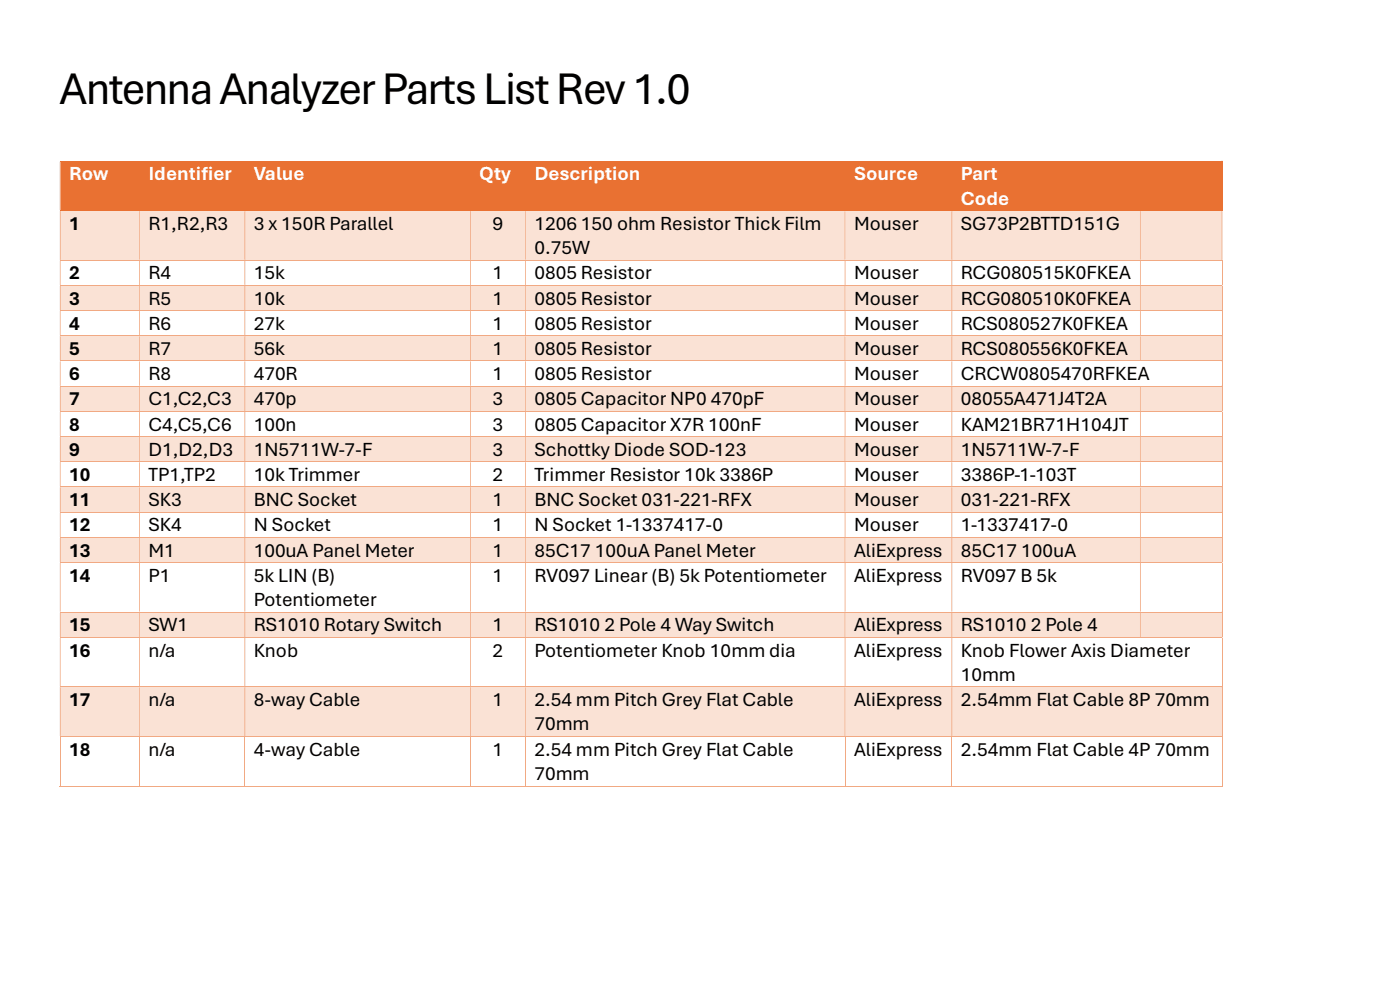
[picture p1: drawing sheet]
<svg xmlns="http://www.w3.org/2000/svg" width="297mm" height="210mm" viewBox="0 0 297 210" stroke-linecap="round" stroke-linejoin="round" font-family="sans-serif">
<defs><g id="words">
<text font-size="9.9" x="12.7" y="22">Antenna Analyzer Parts List Rev 1.0</text>
<g font-size="4.2" fill="#fff">
<text x="14.7" y="38.3">Row</text>
<text x="31.5" y="38.3">Identif</text>
<text x="42.7" y="38.3">ier</text>
<text x="53.8" y="38.3">Value</text>
<text x="101.7" y="38.3">Qty</text>
<text x="113.4" y="38.3">Description</text>
<text x="181.2" y="38.3">Source</text>
<text x="203.8" y="38.3">Part</text>
<text x="203.8" y="43.4">Code</text>
</g>
<g font-size="4.2">
<text x="14.7" y="48.8">1</text>
<text x="31.5" y="48.8">R1,R2,R3</text>
<text x="53.8" y="48.8">3 x 150R Parallel</text>
<text x="104.5" y="48.8">9</text>
<text x="113.4" y="48.8">1206 150 ohm Resistor Thick Film</text>
<text x="113.4" y="53.9">0.75W</text>
<text x="181.2" y="48.8">Mouser</text>
<text x="203.8" y="48.8">SG73P2BTTD151G</text>
<text x="14.7" y="59.3">2</text>
<text x="31.5" y="59.3">R4</text>
<text x="53.8" y="59.3">15k</text>
<text x="104.5" y="59.3">1</text>
<text x="113.4" y="59.3">0805 Resistor</text>
<text x="181.2" y="59.3">Mouser</text>
<text x="203.8" y="59.3">RCG080515K0FKEA</text>
<text x="14.7" y="64.6">3</text>
<text x="31.5" y="64.6">R5</text>
<text x="53.8" y="64.6">10k</text>
<text x="104.5" y="64.6">1</text>
<text x="113.4" y="64.6">0805 Resistor</text>
<text x="181.2" y="64.6">Mouser</text>
<text x="203.8" y="64.6">RCG080510K0FKEA</text>
<text x="14.7" y="70">4</text>
<text x="31.5" y="70">R6</text>
<text x="53.8" y="70">27k</text>
<text x="104.5" y="70">1</text>
<text x="113.4" y="70">0805 Resistor</text>
<text x="181.2" y="70">Mouser</text>
<text x="203.8" y="70">RCS080527K0FKEA</text>
<text x="14.7" y="75.3">5</text>
<text x="31.5" y="75.3">R7</text>
<text x="53.8" y="75.3">56k</text>
<text x="104.5" y="75.3">1</text>
<text x="113.4" y="75.3">0805 Resistor</text>
<text x="181.2" y="75.3">Mouser</text>
<text x="203.8" y="75.3">RCS080556K0FKEA</text>
<text x="14.7" y="80.6">6</text>
<text x="31.5" y="80.6">R8</text>
<text x="53.8" y="80.6">470R</text>
<text x="104.5" y="80.6">1</text>
<text x="113.4" y="80.6">0805 Resistor</text>
<text x="181.2" y="80.6">Mouser</text>
<text x="203.8" y="80.6">CRCW0805470RFKEA</text>
<text x="14.7" y="86">7</text>
<text x="31.5" y="86">C1,C2,C3</text>
<text x="53.8" y="86">470p</text>
<text x="104.5" y="86">3</text>
<text x="113.4" y="86">0805 Capacitor NP0 470pF</text>
<text x="181.2" y="86">Mouser</text>
<text x="203.8" y="86">08055A471J4T2A</text>
<text x="14.7" y="91.4">8</text>
<text x="31.5" y="91.4">C4,C5,C6</text>
<text x="53.8" y="91.4">100n</text>
<text x="104.5" y="91.4">3</text>
<text x="113.4" y="91.4">0805 Capacitor X7R 100nF</text>
<text x="181.2" y="91.4">Mouser</text>
<text x="203.8" y="91.4">KAM21BR71H104JT</text>
<text x="14.7" y="96.7">9</text>
<text x="31.5" y="96.7">D1,D2,D3</text>
<text x="53.8" y="96.7">1N5711W-7-F</text>
<text x="104.5" y="96.7">3</text>
<text x="113.4" y="96.7">Schottky Diode SOD-123</text>
<text x="181.2" y="96.7">Mouser</text>
<text x="203.8" y="96.7">1N5711W-7-F</text>
<text x="14.7" y="102">10</text>
<text x="14.7" y="107.4">11</text>
<text x="31.5" y="102">TP1,TP2</text>
<text x="31.5" y="107.4">SK3</text>
<text x="53.8" y="102">10k Trimmer</text>
<text x="53.8" y="107.4">BNC Socket</text>
<text x="104.5" y="102">2</text>
<text x="104.5" y="107.4">1</text>
<text x="113.4" y="102">Trimmer Resistor 10k 3386P</text>
<text x="113.4" y="107.4">BNC Socket 031-221-RFX</text>
<text x="181.2" y="102">Mouser</text>
<text x="181.2" y="107.4">Mouser</text>
<text x="203.8" y="102">3386P-1-103T</text>
<text x="203.8" y="107.4">031-221-RFX</text>
<text x="14.7" y="112.7">12</text>
<text x="31.5" y="112.7">SK4</text>
<text x="53.8" y="112.7">N Socket</text>
<text x="104.5" y="112.7">1</text>
<text x="113.4" y="112.7">N Socket 1-1337417-0</text>
<text x="181.2" y="112.7">Mouser</text>
<text x="203.8" y="112.7">1-1337417-0</text>
<text x="14.7" y="118.1">13</text>
<text x="31.5" y="118.1">M1</text>
<text x="53.8" y="118.1">100uA Panel Meter</text>
<text x="104.5" y="118.1">1</text>
<text x="113.4" y="118.1">85C17 100uA Panel Meter</text>
<text x="181.2" y="118.1">AliExpress</text>
<text x="203.8" y="118.1">85C17 100uA</text>
<text x="14.7" y="123.4">14</text>
<text x="31.5" y="123.4">P1</text>
<text x="53.8" y="123.4">5k LIN (B)</text>
<text x="104.5" y="123.4">1</text>
<text x="113.4" y="123.4">RV097 Linear (B) 5k Potentiometer</text>
<text x="181.2" y="123.4">AliExpress</text>
<text x="203.8" y="123.4">RV097 B 5k</text>
<text x="53.8" y="128.6">Potentiometer</text>
<text x="14.7" y="133.9">15</text>
<text x="31.5" y="133.9">SW1</text>
<text x="53.8" y="133.9">RS1010 Rotary Switch</text>
<text x="104.5" y="133.9">1</text>
<text x="113.4" y="133.9">RS1010 2 Pole 4 Way Switch</text>
<text x="181.2" y="133.9">AliExpress</text>
<text x="203.8" y="133.9">RS1010 2 Pole 4</text>
<text x="14.7" y="139.3">16</text>
<text x="31.5" y="139.3">n/a</text>
<text x="53.8" y="139.3">Knob</text>
<text x="104.5" y="139.3">2</text>
<text x="113.4" y="139.3">Potentiometer Knob 10mm dia</text>
<text x="181.2" y="139.3">AliExpress</text>
<text x="203.8" y="139.3">Knob Flower Axis Diameter</text>
<text x="14.7" y="149.8">17</text>
<text x="31.5" y="149.8">n/a</text>
<text x="53.8" y="149.8">8-way Cable</text>
<text x="104.5" y="149.8">1</text>
<text x="113.4" y="149.8">2.54 mm Pitch Grey Flat Cable</text>
<text x="181.2" y="149.8">AliExpress</text>
<text x="203.8" y="144.4">10mm</text>
<text x="203.8" y="149.8">2.54mm Flat Cable 8P 70mm</text>
<text x="113.4" y="154.9">70mm</text>
<text x="14.7" y="160.3">18</text>
<text x="31.5" y="160.3">n/a</text>
<text x="53.8" y="160.3">4-way Cable</text>
<text x="104.5" y="160.3">1</text>
<text x="113.4" y="160.3">2.54 mm Pitch Grey Flat Cable</text>
<text x="181.2" y="160.3">AliExpress</text>
<text x="203.8" y="160.3">2.54mm Flat Cable 4P 70mm</text>
<text x="113.4" y="165.4">70mm</text>
</g>
</g></defs>
<g fill="#e97132">
<path d="M12.9 34.3h16.7v10.3h-16.7z"/>
<path d="M14.7 34.3h13v5.2h-13z"/>
<path d="M29.6 34.3h22.3v10.3h-22.3z"/>
<path d="M31.5 34.3h18.5v5.2h-18.5z"/>
<path d="M51.9 34.3h47.9v10.3h-47.9z"/>
<path d="M53.8 34.3h44.1v5.2h-44.1z"/>
<path d="M99.8 34.3h11.7v10.3h-11.7z"/>
<path d="M101.7 34.3h7.9v5.2h-7.9z"/>
<path d="M111.5 34.3h67.8v10.3h-67.8z"/>
<path d="M113.4 34.3h64v5.2h-64z"/>
<path d="M179.3 34.3h22.6v10.3h-22.6z"/>
<path d="M181.2 34.3h18.8v5.2h-18.8z"/>
<path d="M201.9 34.3h20v10.3h-20z"/>
<path d="M203.8 34.3h16.2v5.2h-16.2z"/>
<path d="M203.8 39.5h16.2v5.1h-16.2z"/>
<path d="M222 34.3h19.9v10.3h-19.9z"/>
<path d="M241.9 34.3h17.3v10.3h-17.3z"/>
</g>
<path d="M12.7 34.2h246.5" fill="none" stroke="#e97132" stroke-width=".21"/>
<path d="M259.2 34.1h.1v.2h-.1zM12.7 34.3h.2v10.3h-.2z" fill-rule="evenodd" fill="#e97132"/>
<path d="M259.2 34.3v10.3" fill="none" stroke="#e97132" stroke-width=".21"/>
<g fill="#fae2d5">
<path d="M12.9 44.8h16.6v10.3h-16.6z"/>
<path d="M14.7 44.8h13v5.2h-13z"/>
<path d="M29.7 44.8h22.2v10.3h-22.2z"/>
<path d="M31.5 44.8h18.5v5.2h-18.5z"/>
<path d="M52 44.8h47.7v10.3h-47.7z"/>
<path d="M53.8 44.8h44.1v5.2h-44.1z"/>
<path d="M99.9 44.8h11.5v10.3h-11.5z"/>
<path d="M101.7 44.8h7.9v5.2h-7.9z"/>
<path d="M111.5 44.8h67.7v10.3h-67.7z"/>
<path d="M113.4 44.8h64v5.2h-64z"/>
<path d="M113.4 50h64v5.1h-64z"/>
<path d="M179.4 44.8h22.4v10.3h-22.4z"/>
<path d="M181.2 44.8h18.8v5.2h-18.8z"/>
<path d="M202 44.8h39.9v10.3h-39.9z"/>
<path d="M203.8 44.8h36.2v5.2h-36.2z"/>
<path d="M242 44.8h17.2v10.3h-17.2z"/>
</g>
<path d="M12.7 44.7h246.6" fill="none" stroke="#e97132" stroke-width=".21"/>
<path d="M12.7 44.8h.2v10.3h-.2zM29.5 44.8h.2v10.3h-.2zM51.9 44.8h.1v10.3h-.1zM99.7 44.8h.2v10.3h-.2zM111.4 44.8h.1v10.3h-.1zM179.2 44.8h.2v10.3h-.2zM201.8 44.8h.2v10.3h-.2zM241.9 44.8h.1v10.3h-.1zM259.2 44.8h.1v10.3h-.1z" fill-rule="evenodd" fill="#f1a983"/>
<path d="M12.7 55.2h246.5" fill="none" stroke="#f1a983" stroke-width=".21"/>
<path d="M259.2 55.1h.1v.2h-.1zM12.7 55.3h.2v5.2h-.2zM29.5 55.3h.2v5.2h-.2zM51.9 55.3h.1v5.2h-.1zM99.7 55.3h.2v5.2h-.2zM111.4 55.3h.1v5.2h-.1zM179.2 55.3h.2v5.2h-.2zM201.8 55.3h.2v5.2h-.2zM241.9 55.3h.1v5.2h-.1z" fill-rule="evenodd" fill="#f1a983"/>
<path d="M259.2 55.3v5.2" fill="none" stroke="#f1a983" stroke-width=".21"/>
<g fill="#fae2d5">
<path d="M12.9 60.7h16.6v5.1h-16.6z" fill-rule="evenodd"/>
<path d="M29.7 60.7h22.2v5.1h-22.2z" fill-rule="evenodd"/>
<path d="M52 60.7h47.7v5.1h-47.7z" fill-rule="evenodd"/>
<path d="M99.9 60.7h11.5v5.1h-11.5z" fill-rule="evenodd"/>
<path d="M111.5 60.7h67.7v5.1h-67.7z" fill-rule="evenodd"/>
<path d="M179.4 60.7h22.4v5.1h-22.4z" fill-rule="evenodd"/>
<path d="M202 60.7h39.9v5.1h-39.9z" fill-rule="evenodd"/>
</g>
<path d="M242 60.7h17.2v5.1h-17.2z" fill="#fae2d5"/>
<path d="M12.7 60.5h246.5" fill="none" stroke="#f1a983" stroke-width=".21"/>
<path d="M259.2 60.5h.1v.1h-.1zM12.7 60.6h.2v5.2h-.2zM29.5 60.6h.2v5.2h-.2zM51.9 60.6h.1v5.2h-.1zM99.7 60.6h.2v5.2h-.2zM111.4 60.6h.1v5.2h-.1zM179.2 60.6h.2v5.2h-.2zM201.8 60.6h.2v5.2h-.2zM241.9 60.6h.1v5.2h-.1z" fill-rule="evenodd" fill="#f1a983"/>
<path d="M12.7 65.9h246.5M259.2 60.6v5.2" fill="none" stroke="#f1a983" stroke-width=".21"/>
<path d="M259.2 65.8h.1v.2h-.1zM12.7 66h.2v5.2h-.2zM29.5 66h.2v5.2h-.2zM51.9 66h.1v5.2h-.1zM99.7 66h.2v5.2h-.2zM111.4 66h.1v5.2h-.1zM179.2 66h.2v5.2h-.2zM201.8 66h.2v5.2h-.2zM241.9 66h.1v5.2h-.1z" fill-rule="evenodd" fill="#f1a983"/>
<path d="M259.2 66v5.2" fill="none" stroke="#f1a983" stroke-width=".21"/>
<g fill="#fae2d5">
<path d="M12.9 71.3h16.6v5.2h-16.6z" fill-rule="evenodd"/>
<path d="M29.7 71.3h22.2v5.2h-22.2z" fill-rule="evenodd"/>
<path d="M52 71.3h47.7v5.2h-47.7z" fill-rule="evenodd"/>
<path d="M99.9 71.3h11.5v5.2h-11.5z" fill-rule="evenodd"/>
<path d="M111.5 71.3h67.7v5.2h-67.7z" fill-rule="evenodd"/>
<path d="M179.4 71.3h22.4v5.2h-22.4z" fill-rule="evenodd"/>
<path d="M202 71.3h39.9v5.2h-39.9z" fill-rule="evenodd"/>
</g>
<path d="M242 71.3h17.2v5.2h-17.2z" fill="#fae2d5"/>
<path d="M12.7 71.2h246.5" fill="none" stroke="#f1a983" stroke-width=".21"/>
<path d="M259.2 71.2h.1v.1h-.1zM12.7 71.3h.2v5.2h-.2zM29.5 71.3h.2v5.2h-.2zM51.9 71.3h.1v5.2h-.1zM99.7 71.3h.2v5.2h-.2zM111.4 71.3h.1v5.2h-.1zM179.2 71.3h.2v5.2h-.2zM201.8 71.3h.2v5.2h-.2zM241.9 71.3h.1v5.2h-.1z" fill-rule="evenodd" fill="#f1a983"/>
<path d="M12.7 76.6h246.5M259.2 71.3v5.2" fill="none" stroke="#f1a983" stroke-width=".21"/>
<path d="M259.2 76.5h.1v.2h-.1zM12.7 76.7h.2v5.1h-.2zM29.5 76.7h.2v5.1h-.2zM51.9 76.7h.1v5.1h-.1zM99.7 76.7h.2v5.1h-.2zM111.4 76.7h.1v5.1h-.1zM179.2 76.7h.2v5.1h-.2zM201.8 76.7h.2v5.1h-.2z" fill-rule="evenodd" fill="#f1a983"/>
<path d="M259.2 76.7v5.1" fill="none" stroke="#f1a983" stroke-width=".21"/>
<g fill="#fae2d5">
<path d="M12.9 82h16.6v5.2h-16.6z" fill-rule="evenodd"/>
<path d="M29.7 82h22.2v5.2h-22.2z" fill-rule="evenodd"/>
<path d="M52 82h47.7v5.2h-47.7z" fill-rule="evenodd"/>
<path d="M99.9 82h11.5v5.2h-11.5z" fill-rule="evenodd"/>
<path d="M111.5 82h67.7v5.2h-67.7z" fill-rule="evenodd"/>
<path d="M179.4 82h22.4v5.2h-22.4z" fill-rule="evenodd"/>
<path d="M202 82h39.9v5.2h-39.9z" fill-rule="evenodd"/>
</g>
<path d="M242 82h17.2v5.2h-17.2z" fill="#fae2d5"/>
<path d="M12.7 81.9h246.5" fill="none" stroke="#f1a983" stroke-width=".21"/>
<path d="M259.2 81.8h.1v.2h-.1zM12.7 82h.2v5.2h-.2zM29.5 82h.2v5.2h-.2zM51.9 82h.1v5.2h-.1zM99.7 82h.2v5.2h-.2zM111.4 82h.1v5.2h-.1zM179.2 82h.2v5.2h-.2zM201.8 82h.2v5.2h-.2zM241.9 82h.1v5.2h-.1z" fill-rule="evenodd" fill="#f1a983"/>
<path d="M12.7 87.3h246.5M259.2 82v5.2" fill="none" stroke="#f1a983" stroke-width=".21"/>
<path d="M259.2 87.2h.1v.2h-.1zM12.7 87.4h.2v5.1h-.2zM29.5 87.4h.2v5.1h-.2zM51.9 87.4h.1v5.1h-.1zM99.7 87.4h.2v5.1h-.2zM111.4 87.4h.1v5.1h-.1zM179.2 87.4h.2v5.1h-.2zM201.8 87.4h.2v5.1h-.2zM241.9 87.4h.1v5.1h-.1z" fill-rule="evenodd" fill="#f1a983"/>
<path d="M259.2 87.4v5.1" fill="none" stroke="#f1a983" stroke-width=".21"/>
<g fill="#fae2d5">
<path d="M12.9 92.7h16.6v5.2h-16.6z" fill-rule="evenodd"/>
<path d="M29.7 92.7h22.2v5.2h-22.2z" fill-rule="evenodd"/>
<path d="M52 92.7h47.7v5.2h-47.7z" fill-rule="evenodd"/>
<path d="M99.9 92.7h11.5v5.2h-11.5z" fill-rule="evenodd"/>
<path d="M111.5 92.7h67.7v5.2h-67.7z" fill-rule="evenodd"/>
<path d="M179.4 92.7h22.4v5.2h-22.4z" fill-rule="evenodd"/>
<path d="M202 92.7h39.9v5.2h-39.9z" fill-rule="evenodd"/>
</g>
<path d="M242 92.7h17.2v5.2h-17.2z" fill="#fae2d5"/>
<path d="M12.7 92.6h246.5" fill="none" stroke="#f1a983" stroke-width=".21"/>
<path d="M259.2 92.5h.1v.2h-.1zM12.7 92.7h.2v5.2h-.2zM29.5 92.7h.2v5.2h-.2zM51.9 92.7h.1v5.2h-.1zM99.7 92.7h.2v5.2h-.2zM111.4 92.7h.1v5.2h-.1zM179.2 92.7h.2v5.2h-.2zM201.8 92.7h.2v5.2h-.2zM241.9 92.7h.1v5.2h-.1z" fill-rule="evenodd" fill="#f1a983"/>
<path d="M12.7 98h246.5M259.2 92.7v5.2" fill="none" stroke="#f1a983" stroke-width=".21"/>
<path d="M259.2 97.9h.1v.1h-.1zM12.7 98h.2v5.2h-.2zM29.5 98h.2v5.2h-.2zM51.9 98h.1v5.2h-.1zM99.7 98h.2v5.2h-.2zM111.4 98h.1v5.2h-.1zM179.2 98h.2v5.2h-.2zM201.8 98h.2v5.2h-.2zM241.9 98h.1v5.2h-.1z" fill-rule="evenodd" fill="#f1a983"/>
<path d="M259.2 98v5.2" fill="none" stroke="#f1a983" stroke-width=".21"/>
<g fill="#fae2d5">
<path d="M12.9 103.4h16.6v5.2h-16.6z" fill-rule="evenodd"/>
<path d="M29.7 103.4h22.2v5.2h-22.2z" fill-rule="evenodd"/>
<path d="M52 103.4h47.7v5.2h-47.7z" fill-rule="evenodd"/>
<path d="M99.9 103.4h11.5v5.2h-11.5z" fill-rule="evenodd"/>
<path d="M111.5 103.4h67.7v5.2h-67.7z" fill-rule="evenodd"/>
<path d="M179.4 103.4h22.4v5.2h-22.4z" fill-rule="evenodd"/>
<path d="M202 103.4h39.9v5.2h-39.9z" fill-rule="evenodd"/>
</g>
<path d="M242 103.4h17.2v5.2h-17.2z" fill="#fae2d5"/>
<path d="M12.7 103.3h246.5" fill="none" stroke="#f1a983" stroke-width=".21"/>
<path d="M259.2 103.2h.1v.2h-.1zM12.7 103.4h.2v5.2h-.2zM29.5 103.4h.2v5.2h-.2zM51.9 103.4h.1v5.2h-.1zM99.7 103.4h.2v5.2h-.2zM111.4 103.4h.1v5.2h-.1zM179.2 103.4h.2v5.2h-.2zM201.8 103.4h.2v5.2h-.2zM241.9 103.4h.1v5.2h-.1z" fill-rule="evenodd" fill="#f1a983"/>
<path d="M12.7 108.7h246.5M259.2 103.4v5.2" fill="none" stroke="#f1a983" stroke-width=".21"/>
<path d="M259.2 108.6h.1v.2h-.1zM12.7 108.8h.2v5.1h-.2zM29.5 108.8h.2v5.1h-.2zM51.9 108.8h.1v5.1h-.1zM99.7 108.8h.2v5.1h-.2zM111.4 108.8h.1v5.1h-.1zM179.2 108.8h.2v5.1h-.2zM201.8 108.8h.2v5.1h-.2zM241.9 108.8h.1v5.1h-.1z" fill-rule="evenodd" fill="#f1a983"/>
<path d="M259.2 108.8v5.1" fill="none" stroke="#f1a983" stroke-width=".21"/>
<g fill="#fae2d5">
<path d="M12.9 114.1h16.6v5.2h-16.6z" fill-rule="evenodd"/>
<path d="M29.7 114.1h22.2v5.2h-22.2z" fill-rule="evenodd"/>
<path d="M52 114.1h47.7v5.2h-47.7z" fill-rule="evenodd"/>
<path d="M99.9 114.1h11.5v5.2h-11.5z" fill-rule="evenodd"/>
<path d="M111.5 114.1h67.7v5.2h-67.7z" fill-rule="evenodd"/>
<path d="M179.4 114.1h22.4v5.2h-22.4z" fill-rule="evenodd"/>
<path d="M202 114.1h39.9v5.2h-39.9z" fill-rule="evenodd"/>
</g>
<path d="M242 114.1h17.2v5.2h-17.2z" fill="#fae2d5"/>
<path d="M12.7 114h246.5" fill="none" stroke="#f1a983" stroke-width=".21"/>
<path d="M259.2 113.9h.1v.2h-.1zM12.7 114.1h.2v5.2h-.2zM29.5 114.1h.2v5.2h-.2zM51.9 114.1h.1v5.2h-.1zM99.7 114.1h.2v5.2h-.2zM111.4 114.1h.1v5.2h-.1zM179.2 114.1h.2v5.2h-.2zM201.8 114.1h.2v5.2h-.2zM241.9 114.1h.1v5.2h-.1z" fill-rule="evenodd" fill="#f1a983"/>
<path d="M12.7 119.3h246.5M259.2 114.1v5.2" fill="none" stroke="#f1a983" stroke-width=".21"/>
<path d="M259.2 119.3h.1v.1h-.1zM12.7 119.4h.2v10.4h-.2zM29.5 119.4h.2v10.4h-.2zM51.9 119.4h.1v10.4h-.1zM99.7 119.4h.2v10.4h-.2zM111.4 119.4h.1v10.4h-.1zM179.2 119.4h.2v10.4h-.2zM201.8 119.4h.2v10.4h-.2zM241.9 119.4h.1v10.4h-.1z" fill-rule="evenodd" fill="#f1a983"/>
<path d="M259.2 119.4v10.4" fill="none" stroke="#f1a983" stroke-width=".21"/>
<g fill="#fae2d5">
<path d="M12.9 130h16.6v5.1h-16.6z" fill-rule="evenodd"/>
<path d="M29.7 130h22.2v5.1h-22.2z" fill-rule="evenodd"/>
<path d="M52 130h47.7v5.1h-47.7z" fill-rule="evenodd"/>
<path d="M99.9 130h11.5v5.1h-11.5z" fill-rule="evenodd"/>
<path d="M111.5 130h67.7v5.1h-67.7z" fill-rule="evenodd"/>
<path d="M179.4 130h22.4v5.1h-22.4z" fill-rule="evenodd"/>
<path d="M202 130h39.9v5.1h-39.9z" fill-rule="evenodd"/>
</g>
<path d="M242 130h17.2v5.1h-17.2z" fill="#fae2d5"/>
<path d="M12.7 129.8h246.5" fill="none" stroke="#f1a983" stroke-width=".21"/>
<path d="M259.2 129.8h.1v.1h-.1zM12.7 129.9h.2v5.2h-.2zM29.5 129.9h.2v5.2h-.2zM51.9 129.9h.1v5.2h-.1zM99.7 129.9h.2v5.2h-.2zM111.4 129.9h.1v5.2h-.1zM179.2 129.9h.2v5.2h-.2zM201.8 129.9h.2v5.2h-.2zM241.9 129.9h.1v5.2h-.1z" fill-rule="evenodd" fill="#f1a983"/>
<path d="M12.7 135.2h246.5M259.2 129.9v5.2" fill="none" stroke="#f1a983" stroke-width=".21"/>
<path d="M259.2 135.1h.1v.2h-.1zM12.7 135.3h.2v10.3h-.2zM29.5 135.3h.2v10.3h-.2zM51.9 135.3h.1v10.3h-.1zM99.7 135.3h.2v10.3h-.2zM111.4 135.3h.1v10.3h-.1zM179.2 135.3h.2v10.3h-.2zM201.8 135.3h.2v10.3h-.2z" fill-rule="evenodd" fill="#f1a983"/>
<path d="M259.2 135.3v10.3" fill="none" stroke="#f1a983" stroke-width=".21"/>
<g fill="#fae2d5">
<path d="M12.9 145.8h16.6v10.3h-16.6z"/>
<path d="M14.7 145.8h13v5.2h-13z"/>
<path d="M29.7 145.8h22.2v10.3h-22.2z"/>
<path d="M31.5 145.8h18.5v5.2h-18.5z"/>
<path d="M52 145.8h47.7v10.3h-47.7z"/>
<path d="M53.8 145.8h44.1v5.2h-44.1z"/>
<path d="M99.9 145.8h11.5v10.3h-11.5z"/>
<path d="M101.7 145.8h7.9v5.2h-7.9z"/>
<path d="M111.5 145.8h67.7v10.3h-67.7z"/>
<path d="M113.4 145.8h64v5.2h-64z"/>
<path d="M113.4 151h64v5.1h-64z"/>
<path d="M179.4 145.8h22.4v10.3h-22.4z"/>
<path d="M181.2 145.8h18.8v5.2h-18.8z"/>
<path d="M202 145.8h57.2v10.3h-57.2z"/>
<path d="M203.8 145.8h53.5v5.2h-53.5z"/>
</g>
<path d="M12.7 145.7h246.5" fill="none" stroke="#f1a983" stroke-width=".21"/>
<path d="M259.2 145.6h.1v.2h-.1zM12.7 145.8h.2v10.3h-.2zM29.5 145.8h.2v10.3h-.2zM51.9 145.8h.1v10.3h-.1zM99.7 145.8h.2v10.3h-.2zM111.4 145.8h.1v10.3h-.1zM179.2 145.8h.2v10.3h-.2zM201.8 145.8h.2v10.3h-.2z" fill-rule="evenodd" fill="#f1a983"/>
<path d="M12.7 156.2h246.5M259.2 145.8v10.3" fill="none" stroke="#f1a983" stroke-width=".21"/>
<path d="M259.2 156.1h.1v.2h-.1z" fill="#f1a983"/>
<g fill="none" stroke="#f1a983" stroke-width=".21">
<path d="M12.8 156.3v10.5M29.6 156.3v10.5M51.9 156.3v10.5M99.8 156.3v10.5M111.5 156.3v10.5M179.3 156.3v10.5M201.9 156.3v10.5M259.2 156.3v10.5M12.7 166.8h16.8M29.7 166.8h22.2M52 166.8h47.7M99.9 166.8h11.5"/>
<path d="M111.5 166.8h67.7M179.4 166.8h22.4M202 166.8h57.2"/>
</g>
<path d="M259.2 166.7h.1v.1h-.1z" fill="#f1a983"/>
<use href="#words"/>
</svg>
